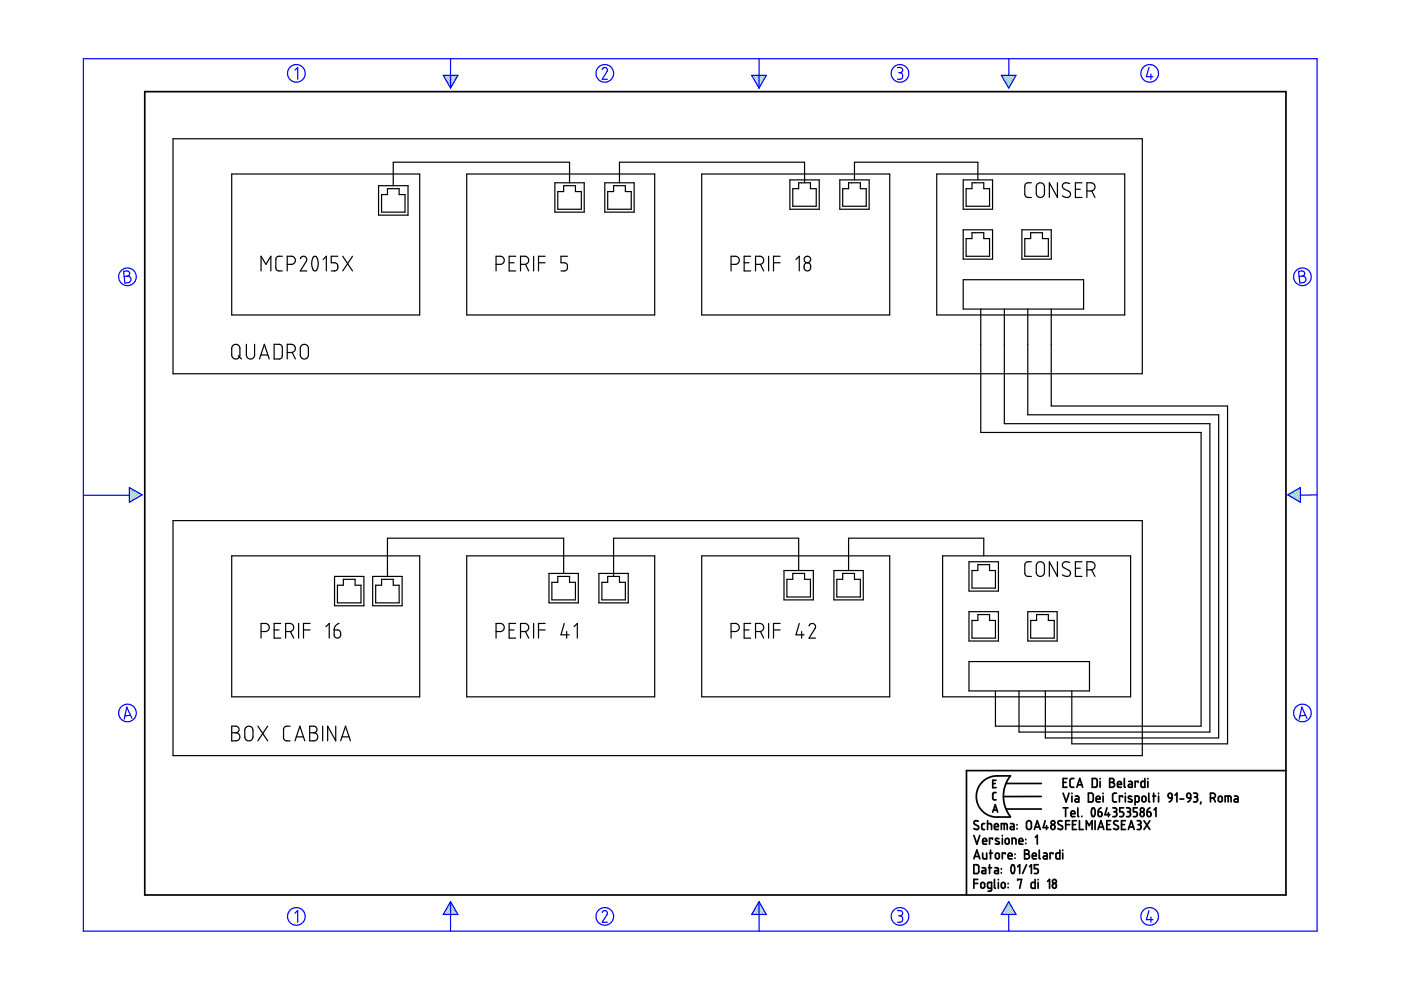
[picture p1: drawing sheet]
<svg xmlns="http://www.w3.org/2000/svg" width="297mm" height="210mm" viewBox="0 0 297 210" stroke-linecap="round" stroke-linejoin="round" font-family="sans-serif">
<g fill="none" stroke="#6c9" stroke-width=".25">
<path d="M94.2 16l1.8 1.8M94.5 16.8l1.3 1.4M94.8 16l1.5 1.4M95.3 18.3l.3 .3M95.5 16l1 1M96.1 16l.6 .6M96.7 16l.3 .2M159.6 16l1.8 1.8M159.9 16.8l1.3 1.4M160.3 16l1.4 1.4M160.7 18.3l.3 .3M160.9 16l1 1"/>
<path d="M161.5 16l.6 .6M162.1 16l.2 .2M212.6 16l1.8 1.8M212.8 16.8l1.3 1.4M213.2 16l1.4 1.4M213.7 18.3l.2 .3M213.8 16l1 1M214.4 16l.7 .6M215.1 16l.2 .2M27.5 103.4h-.1M27.9 103.6l-.5 .4M28.3 103.8l-.9 .9"/>
<path d="M28.7 104.1l-1.3 1.2M29 104.3l-1.6 1.6M29.4 104.5l-1.8 1.9M29.8 104.8l-.8 .8M273.4 104.7l-.3 .3M274.9 103.9l-1.4 1.3M275.7 103.6l-1.8 1.9M275.7 106.1l-.2 .3M275.7 105.5l-.6 .6M275.7 104.9l-1 1M275.7 104.2l-1.4 1.5M94 193.8v.1"/>
<path d="M94.2 193.5l.4 .4M94.4 193.1l.9 .8M94.7 192.7l1.2 1.2M94.9 192.3l1.6 1.6M95.1 191.9l1.9 1.9M95.4 191.5l.8 .8M159.4 193.8v.1M159.6 193.5l.4 .4M159.9 193.1l.8 .8M160.1 192.7l1.2 1.2M160.3 192.3l1.6 1.6M160.5 191.9l1.9 1.9"/>
<path d="M160.8 191.5l.8 .8M212.3 193.8v.1M212.6 193.5l.4 .4M212.8 193.1l.8 .8M213 192.7l1.2 1.2M213.2 192.3l1.6 1.6M213.5 191.9l1.8 1.9M213.7 191.5l.8 .8"/>
</g>
<g fill="none" stroke="#00f" stroke-width=".25">
<path d="M17.7 12.4h261.6v185h-261.6zM62.5 14.9l.6-.6v2.5M94 16h3.1l-1.6 2.7zM95.5 12.4v6.3M127.7 14.7l.5-.4 .5 .3v.5l-1 1.7h1.1M159.4 16h3.1l-1.6 2.7zM160.9 12.4v6.3M190.3 14.3h.7l.3 .3v.6l-.5 .2M190.5 15.4h.3M190.8 15.4l.5 .3v.7l-.3 .4h-.7M212.3 16h3.1l-1.5 2.7zM213.9 12.5v3.5"/>
<path d="M243.6 14.3l-.5 2h1.4M244 15.7v1.1M26.2 57.5l.9-.1 .3 .3 .1 .5-.5 .3 .5 .2 .3 .4-.1 .3-.3 .5-.9 .1zM27 58.5l-.7 .1M275.3 57.5l.9-.1 .3 .3 .1 .5-.5 .3 .5 .2 .3 .4-.1 .4-.2 .3-1 .2zM276.1 58.5l-.7 .1M17.8 105h9.6M27.4 103.4l2.7 1.5-2.7 1.6zM273 104.9l2.7-1.5v3.1zM279.3 104.9l-3.6 .1M27.7 151.7l-1.2 .1M28 152.3l-1.1-2.4-.6 2.6"/>
<path d="M276.8 151.7l-1.2 .1M277.1 152.3l-1.1-2.4-.6 2.6M62.5 193.6l.6-.5v2.4M95.5 191.2v6.2M95.5 191.2l1.6 2.7h-3.1zM127.7 193.5l.1-.3 .5-.1 .5 .4-.1 .4-1 1.6h1.1M160.9 191.2v6.2M160.9 191.2l1.6 2.7h-3.1zM190.3 193.1h.6l.4 .2v.5l-.5 .4M190.5 194.2h.3M190.8 194.2l.5 .3v.7l-.4 .3h-.6M213.9 191.2l1.5 2.7h-3.1z"/>
<path d="M213.9 193.9v3.5M243.6 193.1l-.5 1.9h1.4M244 194.4v1.1"/>
<circle cx="62.8" cy="15.6" r="1.87"/>
<circle cx="128.2" cy="15.6" r="1.87"/>
<circle cx="190.8" cy="15.6" r="1.87"/>
<circle cx="243.7" cy="15.6" r="1.87"/>
<circle cx="27" cy="58.7" r="1.87"/>
<circle cx="276.1" cy="58.7" r="1.86"/>
<circle cx="27" cy="151.2" r="1.87"/>
<circle cx="276.1" cy="151.2" r="1.87"/>
<circle cx="62.8" cy="194.3" r="1.87"/>
<circle cx="128.2" cy="194.3" r="1.86"/>
<circle cx="190.8" cy="194.3" r="1.86"/>
<circle cx="243.8" cy="194.3" r="1.86"/>
</g>
<g fill="none" stroke="#000" stroke-width=".36">
<path d="M30.7 19.4h241.9v170.4h-241.9zM206.5 177.1l.6 1.9 .6-1.9M207.4 174.1l-.7-.1-.2 .5 .1 .3 .8 .4 .1 .5-.6 .2-.4-.2M208.3 178.4h.9l-.2-.6-.3-.1-.3 .2-.1 .8 .2 .3h.7M208.8 174.6h-.5l-.1 .2v1l.6 .1M209.4 174.6l.8 .2v1.1M209.4 174v1.9M210.4 177.9v-.2h-.6v1.3M210.5 166.1h.5M210.5 172.2l.5-1.6 .5 1.6M210.6 171.7h.8M210.8 175.3h.9l-.2-.6-.3-.1-.3 .2-.1 .8 .3 .3h.6"/>
<path d="M211.2 168h-.4l-.3 .3v1.1l.7 .2M211.2 165.4h-.7v1.6h.7M211.8 177.8h-.3a.27 .27 0 0 0-.4 .1 .27 .27 0 0 0 .1 .3l.5 .3a.34 .34 0 0 1 0 .5 .34 .34 0 0 1-.5-.1h-.1M212.3 175.9v-1.3l1.1 .1 .2 1.2M212.5 177.1v.1M212.5 177.7v1.3M212.9 174.6v1.3M213.2 177.9l.4-.2 .3 .3v.7l-.2 .3-.5-.2zM213.3 166.1h7.5M213.3 171.5h7.5M214.2 164.5h-3.5l-.9 .3-.9 .5-.7 .6-.7 .9-.4 1-.1 1.1 .1 1.1 .4 .9 .7 1 .8 .6 .8 .5 .9 .2h3.5M214.2 164.5l-1 1.7-.5 2.2 .1 1.3 .3 1.3 1.1 2.1"/>
<path d="M214.3 174.6h.5l.2 .3v1h-.5a.31 .31 0 0 1-.3-.3 .31 .31 0 0 1 .3-.3h.5M214.6 179v-1.3h.5l.3 .2v1.1M215.6 174.8v.1M215.6 175.7v.1M216 178.4h.9l-.2-.6-.3-.1-.3 .2-.1 .8 .2 .3h.7M217.5 177.9v.2M217.5 178.8v.1M217.8 174.2l.5-.2 .4 .4v1.1l-.4 .4-.4-.1-.2-.3-.1-1zM219.3 175.9l.6-1.9 .7 1.9M219.5 175.4h.9M219.5 177.5l.4-.4v1.9M220.8 168.9h-8.1"/>
<path d="M221.6 174l-.4 1.5h1M221.9 175v.9M225.2 174.1l-.7-.1-.2 .5 .1 .3 .8 .4 .1 .5-.6 .2-.4-.2M225.4 165.9h.6M225.4 168.2l.6 1.8 .7-1.8M225.4 171.3h1M225.9 171.3v1.8M226 174.8h.8M226.2 165.1h-.8v1.8h.8M226.8 174h-.8v1.9M227.1 172.5h.8l-.1-.5-.4-.1-.3 .2v.8l.2 .2h.6M227.3 168.2v.1"/>
<path d="M227.3 168.8v1.2M227.4 174.8h.6M227.7 165.1h-.6l-.2 .3v1.4l.3 .1h.5M228 168.8h.5l.2 .2v1h-.5a.31 .31 0 0 1-.3-.3 .31 .31 0 0 1 .3-.3h.5M228.2 174h-.8v1.9h.8M228.3 166.9l.6-1.8 .7 1.8M228.5 166.4h.9M228.5 171.3v1.7l.2 .1M228.9 174v1.9h.8M229.4 173.1h.1M230.3 175.9v-1.9l.6 1 .6-1v1.9M230.8 168.2h.7l.3 .3v1.2l-.3 .3h-.7z"/>
<path d="M231.6 165.1h.7l.3 .2v1.3l-.2 .3h-.8zM231.6 171.4a.53 .53 0 0 1 .5 .2 .53 .53 0 0 1 .1 .5l-.1 .7a.34 .34 0 0 1-.4 .3 .34 .34 0 0 1-.3-.4v-.6zM232.2 174v1.9M232.4 169.4h.8v-.3l-.2-.3-.5 .1-.1 .9 .2 .2h.6M232.8 175.9l.6-1.9 .6 1.9M232.8 172.1h.6l.2 .2 .1 .5-.2 .3h-.3l-.3-.1zM233 175.4h.9M233.2 165.1v.1M233.2 165.7v1.2M233.4 171.3l-.4 .3-.2 .5M233.9 168.2v.1M233.9 168.8v1.2"/>
<path d="M234.7 174.8h.6M234.7 171.3l-.4 1.4h1M235 172.3v.8M235.3 165.1h.6l.3 .3-.1 .4-.3 .1 .4 .1 .1 .3-.1 .4-.3 .2h-.6zM235.3 165.9h.5M235.5 174h-.8v1.9h.8M235.9 171.3h.7l.1 .2 .1 .3-.4 .3M236.2 172.1h.2M236.4 172.1l.3 .2 .1 .5-.3 .3h-.6M236.7 168.2h-.5l-.3 .3v1.3l.3 .2h.5M236.9 166.3h.9l-.2-.5-.3-.1-.3 .1-.1 .9 .2 .2h.7M237 174.1l-.6-.1-.3 .5 .2 .3 .8 .4v.5l-.5 .2-.5-.2"/>
<path d="M237.8 174.8h.6M238 169v-.2h-.7v1.2M238.2 171.3h-.8v.8h.6l.2 .4-.1 .6h-.7M238.4 165.1v1.7l.2 .1M238.6 168.2v.1M238.6 168.8v1.2M238.6 174h-.8v1.9h.8M238.8 171.3h.5l.3 .2v.4l-.3 .2M239.1 172.1h.2M239.2 175.9l.7-1.9 .6 1.9M239.3 172.1l.4 .3-.1 .5-.2 .2h-.6M239.3 165.7h.5l.3 .2v1h-.6a.31 .31 0 0 1-.3-.3 .31 .31 0 0 1 .3-.3h.6"/>
<path d="M239.4 175.4h.9M239.9 168.9l-.2-.1a.29 .29 0 0 0-.4 .1 .29 .29 0 0 0 .1 .4l.5 .2a.33 .33 0 0 1 0 .5 .33 .33 0 0 1-.5 0l-.2-.1M240.7 170l.7-.1 .1-.9-.2-.2h-.6v1.9M241.1 174h.6l.2 .3v.3l-.4 .2M241.1 171.3h-.8v.8h.6l.2 .3-.1 .7h-.7M241.3 165.9v-.2h-.6v1.2M241.3 174.8h.2M241.5 174.8l.4 .2v.6l-.2 .3h-.6M241.9 172.3l.2-.2 .4 .2 .1 .5-.1 .2-.4 .1-.2-.1zM242.2 169l.2-.2 .4 .1 .2 .8-.2 .2-.4 .1-.3-.2zM242.5 174l1.3 1.9M242.7 165.1v1.8h-.6l-.2-.2 .1-.9 .2-.1h.5"/>
<path d="M243.2 172.1l.7 .2v.7l-.4 .1-.2-.1zM243.4 165.1v.1M243.4 165.7v1.2M243.6 168.2v1.6l.2 .2M243.8 174l-1.3 1.9M243.8 171.3l-.4 .3-.2 .5M244.4 168.8h.6M244.6 168.2v1.8M244.7 171.7l.4-.4v1.8M245.6 168.2v.1M245.6 168.8v1.2M247.7 168.4l.3-.2 .4 .1 .1 .9-.7-.1z"/>
<path d="M248.5 169.2l-.2 .5-.4 .3M249.1 168.6l.4-.4v1.8M250.2 169.4h.8M251.7 168.3l.3-.1 .3 .1 .2 .9h-.6l-.2-.2zM252.5 169.2l-.2 .5-.5 .3M253.1 168.2l.7 .1 .1 .4-.4 .3M253.3 169h.2M253.5 169l.4 .2v.5l-.2 .3h-.6M254.6 170l-.1 .5M256.6 169.2l.9-.1 .2-.3-.1-.4-.4-.2h-.6v1.8M257.3 169.2l.4 .8M258.4 169l.2-.2 .4 .1 .1 .8-.1 .2-.4 .1-.3-.2z"/>
<path d="M259.8 170v-1.2l1.1 .1 .1 1.1M260.4 168.8v1.2M261.7 168.8h.6l.2 .3v.9h-.6a.31 .31 0 0 1-.3-.3 .31 .31 0 0 1 .3-.3h.6M272.6 163.4h-67.7v26.4M206.5 183.3h.7l.3 .3v1.3l-.3 .3h-.7zM206.5 182.1l.6-1.9 .6 1.9M206.5 187.3h.8M206.7 181.6h.9M207.3 186.5h-.8v1.8M208 187.3l.4-.2 .3 .2 .1 .7-.3 .3-.5-.2zM208.2 184h.6l.2 .2v1h-.6a.31 .31 0 0 1-.2-.3 .31 .31 0 0 1 .2-.3h.6M208.3 180.9v.9l.3 .3h.6v-1.2"/>
<path d="M209.6 184h.6M209.8 183.3v1.9M209.8 180.9h.6M210 180.2v1.9M210.2 188.3h-.5l-.3-.1v-.8l.2-.3h.6v1.6l-.2 .2-.5 .1M210.8 186.5v1.7l.3 .1M210.9 184h.5l.3 .2v1h-.5a.31 .31 0 0 1-.4-.3 .31 .31 0 0 1 .4-.3h.5M211.1 181l.5-.1 .3 .2v.7l-.3 .3-.5-.2zM211.7 186.5v.1M211.7 187.1v1.2M212.3 184.2v.1M212.3 185v.1"/>
<path d="M212.4 187.3l.2-.2 .4 .2 .1 .7-.1 .2-.3 .1-.4-.2zM213.1 181.1v-.2h-.6v1.2M213.7 181.5h.9l-.2-.6-.5 .1-.2 .8 .2 .3h.7M213.7 187.3v.1M213.7 188.1v.1M214.5 183.5a.56 .56 0 0 1 .7 .7l-.1 .7a.36 .36 0 0 1-.5 .3 .36 .36 0 0 1-.2-.5l-.1-.7zM215.2 181.1v.1M215.2 181.9v.1M215.8 183.8l.4-.5v1.9M215.8 186.7v-.2h.8l-.4 1.8M217.2 180.2h.6l.3 .3v.4l-.4 .2 .5 .2 .1 .3-.4 .5h-.7zM217.2 181.1h.5"/>
<path d="M217.6 183.3l-.8 1.9M218.3 183.8l.4-.5v1.9M218.9 181.5h.8l-.2-.6h-.3l-.3 .1v.8l.2 .3h.6M219.5 186.5v1.8h-.7l-.2-.2 .1-.8 .2-.2h.6M220.1 186.5v.1M220.1 187.1v1.2M220.1 183.3h-.8v.9h.6l.2 .3-.1 .6-.7 .1M220.3 180.2v1.7l.3 .2M221.3 180.9h.5l.2 .2v1h-.5a.31 .31 0 0 1-.3-.3 .31 .31 0 0 1 .3-.3h.5M222.1 186.9l.4-.4v1.8M223.2 181.1v-.2h-.6v1.2M223.3 187.4l.4-.1 .2 .1v.8l-.4 .1-.3-.1-.1-.5z"/>
<path d="M224.7 180.2v1.9h-.7l-.1-.2v-.9l.2-.1h.6M225.3 180.2v.1M225.3 180.9v1.2"/>
<circle cx="223.2" cy="175.4" r=".48"/>
<circle cx="223.2" cy="174.4" r=".42"/>
<circle cx="242.2" cy="171.7" r=".42"/>
<circle cx="223.6" cy="186.9" r=".42"/>
</g>
<g fill="none" stroke="#000" stroke-width=".25">
<path d="M36.7 29.4h205.5v49.8h-205.5zM49.1 36.9h39.9v29.9h-39.9zM80.3 39.4h6.2v6.2h-6.2zM99 36.9h39.8v29.9h-39.8zM117.6 38.8h6.3v6.2h-6.3zM119.5 39.4h2.5v1.2h1.3v3.8h-5v-3.8h1.2zM120.8 38.8v-4.4h-37.4v5M128.2 38.8h6.3v6.2h-6.3zM131.3 38.8v-4.4h39.3v4.4M148.8 36.9h39.8v29.9h-39.8zM167.5 38.1h6.2v6.3h-6.2zM169.3 38.8h2.5v1.2h1.3v3.7h-5v-3.7h1.2z"/>
<path d="M178.1 38.1h6.2v6.3h-6.2zM179.9 38.8h2.5v1.2h1.3v3.7h-5v-3.7h1.2zM181.2 38.1v-3.7h26.1v3.7M198.6 36.9h39.9v29.9h-39.9zM204.2 38.1h6.2v6.3h-6.2zM206.1 38.8h2.5v1.2h1.2v3.7h-5v-3.7h1.3zM218.7 38.8h-1l-.3 .2-.1 .5 .1 2.1 .5 .3h.8M219.9 39.1l.4-.3h.4l.4 .1 .3 .4v1.9l-.2 .4-.3 .2h-.6l-.5-.5-.1-1.8zM224.2 38.8v3.1l-1.7-3.1v3.1M226.8 38.9l-1.1-.1-.3 .2-.2 .5 .3 .5 1.3 .8 .2 .2-.1 .6-.4 .2-.4 .1-.9-.4M229.4 38.8h-1.4v3.1h1.4M55.4 57.4v-3.1l1 1.7 1-1.7v3.1"/>
<path d="M59.9 54.3l-1 .1-.4 .5v2.1l.4 .4h1M60.9 56h1l.4-.1 .3-.7-.1-.5-.6-.4h-1v3.1M63.7 54.8l.5-.5 .4 .1 .3 .2 .1 .7-1.3 2.1h1.3M66.5 54.4l.4-.1 .2 .2 .4 1-.2 1.3-.2 .5-.3 .1-.4-.1-.3-1.2v-.9zM68.5 55l.7-.7v3.1M71.6 54.3h-1.4v1.4h.9l.4 .3 .1 .4v.6l-.3 .3-1.1 .1M72.7 54.3l2 3.1M74.7 54.3l-2 3.1M80.9 41.3h1.2v-1.3h2.5v1.3h1.3v3.7h-5zM105.2 56h1l.4-.2 .3-.5-.2-.7-.5-.3h-1v3.1M107.9 55.7h1.1M109.3 54.3h-1.4v3.1h1.4"/>
<path d="M110.4 56h1l.4-.2 .3-.5-.2-.7-.5-.3h-1v3.1M111.4 56l.7 1.4M113.1 54.3v3.1M114.2 55.7h1.4M115.6 54.3h-1.4v3.1M120.3 54.3h-1.4v1.4h.9l.3 .2 .2 .4v.6l-.3 .4-1.1 .1M128.8 40.6h1.3v-1.2h2.5v1.2h1.2v3.8h-5zM155 56h1l.6-.3 .1-.6-.2-.6-.5-.2h-1v3.1M157.8 55.7h1M159.2 54.3h-1.4v3.1h1.4M160.2 56h1l.4-.2 .3-.5-.2-.7-.5-.3h-1v3.1M161.2 56l.7 1.4"/>
<path d="M163 54.3v3.1M164 55.7h1.4M165.4 54.3h-1.4v3.1M168.8 55l.7-.7v3.1M170.7 55.9l.6-.2 .5 .4 .1 .8-.4 .5h-.6l-.3-.3-.1-.8zM204.2 48.7h6.2v6.2h-6.2zM204.2 59.3h25.5v6.2h-25.5zM204.8 50.6h1.3v-1.3h2.5v1.3h1.2v3.7h-5zM216.7 48.7h6.2v6.2h-6.2zM218.5 49.3h2.5v1.3h1.3v3.7h-5v-3.7h1.2zM228 40.1h1M230.4 40.5h1l.5-.3 .3-.7-.3-.5-.4-.2h-1.1v3.1"/>
<path d="M231.5 40.5l.7 1.4M49.4 73.3l.4-.3h.4l.4 .2 .2 .4v1.9l-.2 .4-.4 .2-.6-.1-.5-.5v-1.7zM50.5 75.4l.7 .7M52.2 73v2.4l.2 .4 .5 .3 .7-.1 .3-.4 .1-2.6M55 76.1l1-3.1 1.1 3.1M55.3 75.3h1.5M58.1 73h1.2l.5 .4 .1 2.1-.4 .6h-1.4zM60.9 74.7h1l.4-.2 .3-.6-.2-.6-.5-.3h-1v3.1M61.9 74.7l.7 1.4M63.9 73.3l.3-.2 .5-.1 .5 .3 .2 .3v1.8l-.5 .7-.8-.1-.4-.5v-1.8zM207.9 65.5v26.2h46.8v62.3h-43.6v-7.5M212.9 65.5v24.3h43.6v65.4h-40.5v-8.7"/>
<path d="M217.9 65.5v22.4h40.5v68.6h-36.8v-10M222.9 65.5v20.6h37.4v71.6h-33.1v-11.2M36.7 110.4h205.5v49.8h-205.5zM49.1 117.9h39.9v29.8h-39.9zM99 117.9h39.8v29.8h-39.8zM148.8 117.9h39.8v29.8h-39.8zM199.9 117.9h39.8v29.8h-39.8zM205.4 119.1h6.3v6.2h-6.3zM208.6 117.9v-3.8h-28.7v6.9M218.7 119.1l-1 .1-.4 .6v2l.4 .4h1M219.9 119.4l.4-.3h.4l.7 .5v1.9l-.2 .4-.3 .3h-.7l-.4-.6-.1-1.8zM224.2 119.1v3.1l-1.7-3.1v3.1"/>
<path d="M226.8 119.3l-1.1-.2-.3 .3-.2 .4 .4 .6 1.2 .7 .2 .3-.1 .5-.4 .3h-.4l-.9-.3M229.4 119.1h-1.4v3.1h1.4M55.4 133.9h.9l.5-.2 .3-.5-.2-.7-.5-.3h-1v3.1M58.1 133.6h1.1M59.5 132.2h-1.4v3.1h1.4M60.6 133.9h1.1l.4-.3 .2-.7-.3-.5-.4-.2h-1v3.1M61.6 133.9l.7 1.4M63.3 132.2v3.1M64.3 133.6h1.4M65.7 132.2h-1.4v3.1M69.1 132.9l.7-.7v3.1M70.8 133.6h.8l.5 .2 .1 .9-.3 .5-.5 .1-.4-.3z"/>
<path d="M70.9 122.2h6.3v6.2h-6.3zM71.9 132.2l-.8 .5-.3 .9M72.8 122.8h2.5v1.3h1.2v3.7h-5v-3.7h1.3zM79 122.2h6.3v6.2h-6.3zM79.7 124.1h1.2v-1.3h2.5v1.3h1.2v3.7h-4.9zM105.2 133.9h1l.4-.2 .3-.5-.2-.7-.5-.3h-1v3.1M107.9 133.6h1.1M109.3 132.2h-1.4v3.1h1.4M110.4 133.9h1l.4-.2 .3-.5-.2-.7-.5-.3h-1v3.1M111.4 133.9l.7 1.4M113.1 132.2v3.1M114.2 133.6h1.4"/>
<path d="M115.6 132.2h-1.4v3.1M116.4 121.6h6.2v6.2h-6.2zM117 123.5h1.3v-1.3h2.5v1.3h1.2v3.7h-5zM119.5 121.6v-7.5h-37.4v8.1M119.6 132.2l-.7 2.4h1.8M120.1 133.9v1.4M121.7 132.9l.7-.7v3.1M127 121.6h6.2v6.2h-6.2zM128.8 122.2h2.5v1.3h1.3v3.7h-5v-3.7h1.2zM155 133.9h1.1l.5-.3 .1-.6-.2-.6-.5-.2h-1v3.1M157.8 133.6h1M159.2 132.2h-1.4v3.1h1.4"/>
<path d="M160.2 133.9h1l.4-.2 .3-.5-.2-.7-.5-.3h-1v3.1M161.2 133.9l.7 1.4M163 132.2v3.1M164 133.6h1.4M165.4 132.2h-1.4v3.1M166.2 121h6.2v6.2h-6.2zM166.8 122.8h1.3v-1.2h2.5v1.2h1.2v3.8h-5zM169.3 121v-6.9h-39.2v8.1M169.5 132.2l-.7 2.4h1.7M170 133.9v1.4M171.5 132.7l.6-.5h.3l.4 .3v.7l-1.3 2.1h1.4M176.8 121h6.2v6.2h-6.2z"/>
<path d="M177.4 122.8h1.3v-1.2h2.5v1.2h1.2v3.8h-5zM205.4 129.7h6.3v6.2h-6.3zM206.1 121h1.2v-1.3h2.5v1.3h1.3v3.7h-5zM206.1 131.6h1.2v-1.3h2.5v1.3h1.3v3.7h-5zM217.9 129.7h6.2v6.2h-6.2zM218.5 131.6h1.3v-1.3h2.5v1.3h1.2v3.7h-5zM228 120.5h1M230.4 120.8h1.1l.5-.3 .2-.7-.3-.5-.5-.2h-1v3.1M231.5 120.8l.7 1.4M49.1 154h1.1l.4 .4v.6l-.6 .4 .7 .2 .2 .7-.2 .5-.5 .3h-1.1zM49.1 155.4h.9M52.1 154.3l.7-.3 .5 .1 .3 .4v1.9l-.5 .6h-.8l-.4-.5v-1.8z"/>
<path d="M54.7 154l2 3.1M56.7 154l-2 3.1M61.5 154h-1l-.4 .6 .1 2.1 .4 .4h.9M62.5 157.1l1.1-3.1 1 3.1M62.8 156.2h1.5M65.7 154h1l.5 .5-.1 .6-.6 .3 .6 .2 .3 .5-.1 .6-.4 .3-1.2 .1zM65.7 155.4h.8M68.4 154v3.1M71.2 154v3.1l-1.7-3.1v3.1M72.2 157.1l1.1-3.1 1 3.1M72.5 156.2h1.5M205.4 140.3h25.6v6.2h-25.6z"/>
<circle cx="171.2" cy="55" r=".7"/>
</g>
</svg>
